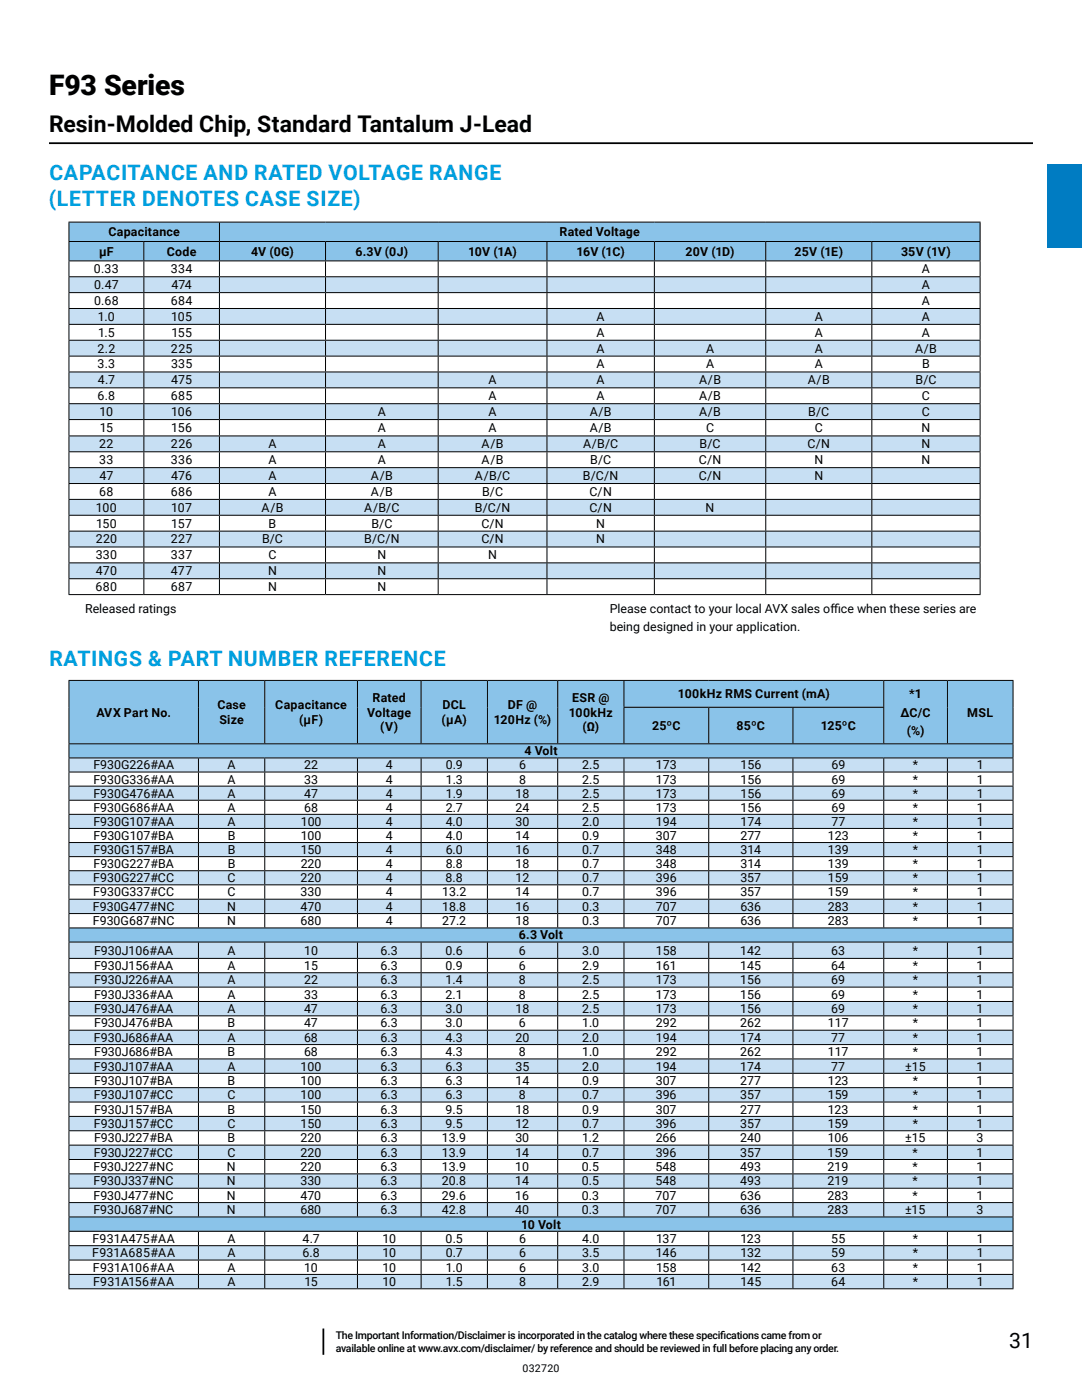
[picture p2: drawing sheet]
<svg xmlns="http://www.w3.org/2000/svg" width="216mm" height="279mm" viewBox="0 0 216 279" stroke-linecap="round" stroke-linejoin="round" font-family="sans-serif">
<defs><g id="words">
<text font-size="5.6" x="9.8" y="19">F93 Series</text>
<text font-size="4.6" x="9.8" y="26.4">Resin-Molded Chip, Standard Tantalum J-Lead</text>
<g font-size="4.2" fill="#00a0df">
<text x="9.9" y="35.9">CAPACITANCE AND RATED VOLTAGE RANGE</text>
<text x="9.8" y="41">(LETTER DENOTES CASE SIZE)</text>
<text x="9.9" y="133">RATINGS &amp; PART NUMBER REFERENCE</text>
</g>
<text font-size="4.2" x="201.4" y="269.1">31</text>
<g font-size="2.5">
<text x="21.6" y="47.1">Capacitance</text>
<text x="111.7" y="47.1">Rated Voltage</text>
<text x="19.8" y="51">μF</text>
<text x="33.3" y="51">Code</text>
<text x="50.1" y="51">4V (0G)</text>
<text x="70.9" y="51">6.3V (0J)</text>
<text x="93.4" y="51">10V (1A)</text>
<text x="115.1" y="51">16V (1C)</text>
<text x="136.8" y="51">20V (1D)</text>
<text x="158.5" y="51">25V (1E)</text>
<text x="179.8" y="51">35V (1V)</text>
<text x="18.8" y="54.5">0.33</text>
<text x="18.8" y="57.7">0.47</text>
<text x="34.1" y="54.5">334</text>
<text x="34.2" y="57.7">474</text>
<text x="184" y="54.5">A</text>
<text x="184" y="57.7">A</text>
<text x="18.8" y="60.9">0.68</text>
<text x="19.6" y="64">1.0</text>
<text x="34.1" y="60.9">684</text>
<text x="34.2" y="64">105</text>
<text x="119.1" y="64">A</text>
<text x="162.6" y="64">A</text>
<text x="184" y="60.9">A</text>
<text x="184" y="64">A</text>
<text x="19.5" y="70.4">2.2</text>
<text x="19.6" y="67.2">1.5</text>
<text x="34.1" y="70.4">225</text>
<text x="34.2" y="67.2">155</text>
<text x="119.1" y="67.2">A</text>
<text x="119.1" y="70.4">A</text>
<text x="140.9" y="70.4">A</text>
<text x="162.6" y="67.2">A</text>
<text x="162.6" y="70.4">A</text>
<text x="182.6" y="70.4">A/B</text>
<text x="184" y="67.2">A</text>
<text x="19.5" y="73.5">3.3</text>
<text x="19.5" y="76.7">4.7</text>
<text x="34.1" y="73.5">335</text>
<text x="34.2" y="76.7">475</text>
<text x="97.5" y="76.7">A</text>
<text x="119.1" y="73.5">A</text>
<text x="119.1" y="76.7">A</text>
<text x="139.5" y="76.7">A/B</text>
<text x="140.9" y="73.5">A</text>
<text x="161.2" y="76.7">A/B</text>
<text x="162.6" y="73.5">A</text>
<text x="182.7" y="76.7">B/C</text>
<text x="184" y="73.5">B</text>
<text x="19.5" y="79.9">6.8</text>
<text x="19.9" y="83">10</text>
<text x="34.1" y="79.9">685</text>
<text x="34.2" y="83">106</text>
<text x="75.4" y="83">A</text>
<text x="97.5" y="83">A</text>
<text x="97.5" y="79.9">A</text>
<text x="117.7" y="83">A/B</text>
<text x="119.1" y="79.9">A</text>
<text x="139.5" y="83">A/B</text>
<text x="139.5" y="79.9">A/B</text>
<text x="161.3" y="83">B/C</text>
<text x="184" y="83">C</text>
<text x="184" y="79.9">C</text>
<text x="19.8" y="89.5">22</text>
<text x="19.9" y="86.2">15</text>
<text x="34.1" y="89.5">226</text>
<text x="34.2" y="86.2">156</text>
<text x="53.6" y="89.5">A</text>
<text x="75.4" y="89.5">A</text>
<text x="75.4" y="86.2">A</text>
<text x="96.1" y="89.5">A/B</text>
<text x="97.5" y="86.2">A</text>
<text x="116.3" y="89.5">A/B/C</text>
<text x="117.7" y="86.2">A/B</text>
<text x="139.6" y="89.5">B/C</text>
<text x="140.9" y="86.2">C</text>
<text x="161.1" y="89.5">C/N</text>
<text x="162.6" y="86.2">C</text>
<text x="183.9" y="86.2">N</text>
<text x="183.9" y="89.5">N</text>
<text x="19.8" y="92.6">33</text>
<text x="19.8" y="95.8">47</text>
<text x="34.1" y="92.6">336</text>
<text x="34.2" y="95.8">476</text>
<text x="53.6" y="92.6">A</text>
<text x="53.6" y="95.8">A</text>
<text x="74" y="95.8">A/B</text>
<text x="75.4" y="92.6">A</text>
<text x="94.8" y="95.8">A/B/C</text>
<text x="96.1" y="92.6">A/B</text>
<text x="116.3" y="95.8">B/C/N</text>
<text x="117.8" y="92.6">B/C</text>
<text x="139.4" y="92.6">C/N</text>
<text x="139.4" y="95.8">C/N</text>
<text x="162.5" y="92.6">N</text>
<text x="162.5" y="95.8">N</text>
<text x="183.9" y="92.6">N</text>
<text x="19.8" y="98.9">68</text>
<text x="34.1" y="98.9">686</text>
<text x="53.6" y="98.9">A</text>
<text x="74" y="98.9">A/B</text>
<text x="96.2" y="98.9">B/C</text>
<text x="117.6" y="98.9">C/N</text>
<text x="19.1" y="102.1">100</text>
<text x="19.2" y="105.3">150</text>
<text x="34.2" y="102.1">107</text>
<text x="34.2" y="105.3">157</text>
<text x="52.2" y="102.1">A/B</text>
<text x="53.6" y="105.3">B</text>
<text x="72.7" y="102.1">A/B/C</text>
<text x="74.1" y="105.3">B/C</text>
<text x="94.8" y="102.1">B/C/N</text>
<text x="96.1" y="105.3">C/N</text>
<text x="117.6" y="102.1">C/N</text>
<text x="119" y="105.3">N</text>
<text x="140.8" y="102.1">N</text>
<text x="19.1" y="111.6">330</text>
<text x="19.1" y="108.4">220</text>
<text x="34.1" y="108.4">227</text>
<text x="34.1" y="111.6">337</text>
<text x="52.3" y="108.4">B/C</text>
<text x="53.6" y="111.6">C</text>
<text x="72.7" y="108.4">B/C/N</text>
<text x="75.3" y="111.6">N</text>
<text x="96.1" y="108.4">C/N</text>
<text x="97.4" y="111.6">N</text>
<text x="119" y="108.4">N</text>
<text x="19.1" y="117.9">680</text>
<text x="19.1" y="114.8">470</text>
<text x="34.1" y="117.9">687</text>
<text x="34.1" y="114.8">477</text>
<text x="53.5" y="114.8">N</text>
<text x="53.5" y="117.9">N</text>
<text x="75.3" y="114.8">N</text>
<text x="75.3" y="117.9">N</text>
<text x="17" y="122.3">Released ratings</text>
<text x="121.7" y="122.3">Please contact to your local AVX sales of</text>
<text x="121.7" y="125.9">being designed in your application.</text>
<text x="165.7" y="122.3">f</text>
<text x="165.7" y="122.3">ice when these series are</text>
<text x="19.2" y="143">AVX Part No.</text>
<text x="43.4" y="141.6">Case</text>
<text x="54.9" y="141.6">Capacitance</text>
<text x="73.3" y="143">Voltage</text>
<text x="74.4" y="140.2">Rated</text>
<text x="88.3" y="141.6">DCL</text>
<text x="101.4" y="141.6">DF @</text>
<text x="113.5" y="143">100kHz</text>
<text x="114.2" y="140.2">ESR @</text>
<text x="135.3" y="139.4">100kHz RMS Current (mA)</text>
<text x="179.7" y="143">ΔC/C</text>
<text x="181.4" y="139.4">*1</text>
<text x="193" y="143">MSL</text>
<text x="43.8" y="144.4">Size</text>
<text x="59.7" y="144.4">(μF)</text>
<text x="75.9" y="145.8">(V)</text>
<text x="88.1" y="144.4">(μA)</text>
<text x="98.5" y="144.4">120Hz (%)</text>
<text x="116.2" y="145.8">(Ω)</text>
<text x="130.1" y="145.7">25ºC</text>
<text x="147" y="145.7">85ºC</text>
<text x="163.8" y="145.7">125ºC</text>
<text x="180.9" y="146.6">(%)</text>
<text x="18.6" y="153.6">F930G226#AA</text>
<text x="45.4" y="153.6">A</text>
<text x="60.7" y="153.6">22</text>
<text x="77" y="153.6">4</text>
<text x="88.9" y="153.6">0.9</text>
<text x="103.6" y="153.6">6</text>
<text x="104.7" y="150.7">4 Volt</text>
<text x="116.2" y="153.6">2.5</text>
<text x="130.9" y="153.6">173</text>
<text x="147.7" y="153.6">156</text>
<text x="165.9" y="153.6">69</text>
<text x="182.2" y="153.6">*</text>
<text x="194.9" y="153.6">1</text>
<text x="18.6" y="162">F930G686#AA</text>
<text x="18.6" y="159.2">F930G476#AA</text>
<text x="18.6" y="156.4">F930G336#AA</text>
<text x="45.4" y="162">A</text>
<text x="45.4" y="159.2">A</text>
<text x="45.4" y="156.4">A</text>
<text x="60.7" y="162">68</text>
<text x="60.7" y="159.2">47</text>
<text x="60.7" y="156.4">33</text>
<text x="77" y="162">4</text>
<text x="77" y="159.2">4</text>
<text x="77" y="156.4">4</text>
<text x="88.9" y="162">2.7</text>
<text x="88.9" y="159.2">1.9</text>
<text x="88.9" y="156.4">1.3</text>
<text x="102.9" y="162">24</text>
<text x="102.9" y="159.2">18</text>
<text x="103.6" y="156.4">8</text>
<text x="116.2" y="162">2.5</text>
<text x="116.2" y="156.4">2.5</text>
<text x="116.2" y="159.2">2.5</text>
<text x="130.9" y="162">173</text>
<text x="130.9" y="159.2">173</text>
<text x="130.9" y="156.4">173</text>
<text x="147.7" y="162">156</text>
<text x="147.7" y="159.2">156</text>
<text x="147.7" y="156.4">156</text>
<text x="165.9" y="162">69</text>
<text x="165.9" y="159.2">69</text>
<text x="165.9" y="156.4">69</text>
<text x="182.2" y="159.2">*</text>
<text x="182.2" y="162">*</text>
<text x="182.2" y="156.4">*</text>
<text x="194.9" y="162">1</text>
<text x="194.9" y="159.2">1</text>
<text x="194.9" y="156.4">1</text>
<text x="18.6" y="164.8">F930G107#AA</text>
<text x="18.7" y="167.6">F930G107#BA</text>
<text x="45.4" y="164.8">A</text>
<text x="45.4" y="167.6">B</text>
<text x="60" y="167.6">100</text>
<text x="60" y="164.8">100</text>
<text x="77" y="167.6">4</text>
<text x="77" y="164.8">4</text>
<text x="88.9" y="167.6">4.0</text>
<text x="88.9" y="164.8">4.0</text>
<text x="102.9" y="167.6">14</text>
<text x="102.9" y="164.8">30</text>
<text x="116.2" y="167.6">0.9</text>
<text x="116.2" y="164.8">2.0</text>
<text x="130.9" y="167.6">307</text>
<text x="130.9" y="164.8">194</text>
<text x="147.7" y="167.6">277</text>
<text x="147.7" y="164.8">174</text>
<text x="165.2" y="167.6">123</text>
<text x="165.9" y="164.8">77</text>
<text x="182.2" y="167.6">*</text>
<text x="182.2" y="164.8">*</text>
<text x="194.9" y="167.6">1</text>
<text x="194.9" y="164.8">1</text>
<text x="18.7" y="173.3">F930G227#BA</text>
<text x="18.7" y="170.4">F930G157#BA</text>
<text x="45.4" y="173.3">B</text>
<text x="45.4" y="170.4">B</text>
<text x="60" y="173.3">220</text>
<text x="60" y="170.4">150</text>
<text x="77" y="173.3">4</text>
<text x="77" y="170.4">4</text>
<text x="88.9" y="173.3">8.8</text>
<text x="88.9" y="170.4">6.0</text>
<text x="102.9" y="173.3">18</text>
<text x="102.9" y="170.4">16</text>
<text x="116.2" y="173.3">0.7</text>
<text x="116.2" y="170.4">0.7</text>
<text x="130.9" y="173.3">348</text>
<text x="130.9" y="170.4">348</text>
<text x="147.7" y="173.3">314</text>
<text x="147.7" y="170.4">314</text>
<text x="165.2" y="173.3">139</text>
<text x="165.2" y="170.4">139</text>
<text x="182.2" y="173.3">*</text>
<text x="182.2" y="170.4">*</text>
<text x="194.9" y="173.3">1</text>
<text x="194.9" y="170.4">1</text>
<text x="18.6" y="178.9">F930G337#CC</text>
<text x="18.6" y="176.1">F930G227#CC</text>
<text x="45.4" y="178.9">C</text>
<text x="45.4" y="176.1">C</text>
<text x="60" y="178.9">330</text>
<text x="60" y="176.1">220</text>
<text x="77" y="178.9">4</text>
<text x="77" y="176.1">4</text>
<text x="88.2" y="178.9">13.2</text>
<text x="88.9" y="176.1">8.8</text>
<text x="102.9" y="178.9">14</text>
<text x="102.9" y="176.1">12</text>
<text x="116.2" y="178.9">0.7</text>
<text x="116.2" y="176.1">0.7</text>
<text x="130.9" y="178.9">396</text>
<text x="130.9" y="176.1">396</text>
<text x="147.7" y="178.9">357</text>
<text x="147.7" y="176.1">357</text>
<text x="165.2" y="178.9">159</text>
<text x="165.2" y="176.1">159</text>
<text x="182.2" y="178.9">*</text>
<text x="182.2" y="176.1">*</text>
<text x="194.9" y="178.9">1</text>
<text x="194.9" y="176.1">1</text>
<text x="18.5" y="184.6">F930G687#NC</text>
<text x="18.5" y="181.8">F930G477#NC</text>
<text x="45.3" y="184.6">N</text>
<text x="45.3" y="181.8">N</text>
<text x="60" y="184.6">680</text>
<text x="60" y="181.8">470</text>
<text x="77" y="184.6">4</text>
<text x="77" y="181.8">4</text>
<text x="88.2" y="184.6">27.2</text>
<text x="88.2" y="181.8">18.8</text>
<text x="102.9" y="184.6">18</text>
<text x="102.9" y="181.8">16</text>
<text x="116.2" y="184.6">0.3</text>
<text x="116.2" y="181.8">0.3</text>
<text x="130.9" y="184.6">707</text>
<text x="130.9" y="181.8">707</text>
<text x="147.7" y="184.6">636</text>
<text x="147.7" y="181.8">636</text>
<text x="165.2" y="184.6">283</text>
<text x="165.2" y="181.8">283</text>
<text x="182.1" y="184.6">*</text>
<text x="182.1" y="181.8">*</text>
<text x="194.9" y="184.6">1</text>
<text x="194.9" y="181.8">1</text>
<text x="18.8" y="190.5">F930J106#AA</text>
<text x="45.4" y="190.5">A</text>
<text x="60.7" y="190.5">10</text>
<text x="76" y="190.5">6.3</text>
<text x="88.9" y="190.5">0.6</text>
<text x="103.5" y="187.5">6.3 Volt</text>
<text x="103.6" y="190.5">6</text>
<text x="116.2" y="190.5">3.0</text>
<text x="130.9" y="190.5">158</text>
<text x="147.7" y="190.5">142</text>
<text x="165.9" y="190.5">63</text>
<text x="182.1" y="190.5">*</text>
<text x="194.9" y="190.5">1</text>
<text x="18.8" y="196.5">F930J226#AA</text>
<text x="18.8" y="193.6">F930J156#AA</text>
<text x="45.4" y="196.5">A</text>
<text x="45.4" y="193.6">A</text>
<text x="60.7" y="196.5">22</text>
<text x="60.7" y="193.6">15</text>
<text x="75.9" y="196.5">6.3</text>
<text x="75.9" y="193.6">6.3</text>
<text x="88.9" y="196.5">1.4</text>
<text x="88.9" y="193.6">0.9</text>
<text x="103.6" y="196.5">8</text>
<text x="103.6" y="193.6">6</text>
<text x="116.2" y="196.5">2.5</text>
<text x="116.2" y="193.6">2.9</text>
<text x="130.9" y="196.5">173</text>
<text x="130.9" y="193.6">161</text>
<text x="147.7" y="196.5">156</text>
<text x="147.7" y="193.6">145</text>
<text x="165.9" y="196.5">69</text>
<text x="165.9" y="193.6">64</text>
<text x="182.1" y="196.5">*</text>
<text x="182.1" y="193.6">*</text>
<text x="194.9" y="196.5">1</text>
<text x="194.9" y="193.6">1</text>
<text x="18.8" y="202.2">F930J476#AA</text>
<text x="18.8" y="199.3">F930J336#AA</text>
<text x="45.4" y="202.2">A</text>
<text x="45.4" y="199.3">A</text>
<text x="60.7" y="202.2">47</text>
<text x="60.7" y="199.3">33</text>
<text x="75.9" y="202.2">6.3</text>
<text x="75.9" y="199.3">6.3</text>
<text x="88.9" y="202.2">3.0</text>
<text x="88.9" y="199.3">2.1</text>
<text x="102.9" y="202.2">18</text>
<text x="103.6" y="199.3">8</text>
<text x="116.2" y="202.2">2.5</text>
<text x="116.2" y="199.3">2.5</text>
<text x="130.9" y="202.2">173</text>
<text x="130.9" y="199.3">173</text>
<text x="147.7" y="202.2">156</text>
<text x="147.7" y="199.3">156</text>
<text x="165.9" y="202.2">69</text>
<text x="165.9" y="199.3">69</text>
<text x="182.1" y="202.2">*</text>
<text x="182.1" y="199.3">*</text>
<text x="194.9" y="202.2">1</text>
<text x="194.9" y="199.3">1</text>
<text x="18.8" y="207.9">F930J686#AA</text>
<text x="18.8" y="205.1">F930J476#BA</text>
<text x="45.4" y="207.9">A</text>
<text x="45.4" y="205.1">B</text>
<text x="60.7" y="207.9">68</text>
<text x="60.7" y="205.1">47</text>
<text x="75.9" y="207.9">6.3</text>
<text x="75.9" y="205.1">6.3</text>
<text x="88.9" y="207.9">4.3</text>
<text x="88.9" y="205.1">3.0</text>
<text x="102.9" y="207.9">20</text>
<text x="103.5" y="205.1">6</text>
<text x="116.2" y="207.9">2.0</text>
<text x="116.2" y="205.1">1.0</text>
<text x="130.9" y="207.9">194</text>
<text x="130.9" y="205.1">292</text>
<text x="147.7" y="207.9">174</text>
<text x="147.7" y="205.1">262</text>
<text x="165.2" y="205.1">117</text>
<text x="165.9" y="207.9">77</text>
<text x="182.1" y="207.9">*</text>
<text x="182.1" y="205.1">*</text>
<text x="194.9" y="207.9">1</text>
<text x="194.9" y="205.1">1</text>
<text x="18.7" y="213.7">F930J107#AA</text>
<text x="18.8" y="210.8">F930J686#BA</text>
<text x="45.4" y="213.7">A</text>
<text x="45.4" y="210.8">B</text>
<text x="60" y="213.7">100</text>
<text x="60.7" y="210.8">68</text>
<text x="75.9" y="213.7">6.3</text>
<text x="75.9" y="210.8">6.3</text>
<text x="88.9" y="213.7">6.3</text>
<text x="88.9" y="210.8">4.3</text>
<text x="102.8" y="213.7">35</text>
<text x="103.5" y="210.8">8</text>
<text x="116.1" y="213.7">2.0</text>
<text x="116.1" y="210.8">1.0</text>
<text x="130.8" y="213.7">194</text>
<text x="130.8" y="210.8">292</text>
<text x="147.7" y="213.7">174</text>
<text x="147.7" y="210.8">262</text>
<text x="165.2" y="210.8">117</text>
<text x="165.9" y="213.7">77</text>
<text x="180.6" y="213.7">±15</text>
<text x="182.1" y="210.8">*</text>
<text x="194.9" y="213.7">1</text>
<text x="194.9" y="210.8">1</text>
<text x="18.7" y="219.4">F930J107#CC</text>
<text x="18.8" y="216.5">F930J107#BA</text>
<text x="45.4" y="219.4">C</text>
<text x="45.4" y="216.5">B</text>
<text x="60" y="219.4">100</text>
<text x="60" y="216.5">100</text>
<text x="75.9" y="219.4">6.3</text>
<text x="75.9" y="216.5">6.3</text>
<text x="88.9" y="219.4">6.3</text>
<text x="88.9" y="216.5">6.3</text>
<text x="102.8" y="216.5">14</text>
<text x="103.5" y="219.4">8</text>
<text x="116.1" y="219.4">0.7</text>
<text x="116.1" y="216.5">0.9</text>
<text x="130.8" y="219.4">396</text>
<text x="130.8" y="216.5">307</text>
<text x="147.7" y="219.4">357</text>
<text x="147.7" y="216.5">277</text>
<text x="165.2" y="219.4">159</text>
<text x="165.2" y="216.5">123</text>
<text x="182.1" y="219.4">*</text>
<text x="182.1" y="216.5">*</text>
<text x="194.9" y="219.4">1</text>
<text x="194.9" y="216.5">1</text>
<text x="18.7" y="225.1">F930J157#CC</text>
<text x="18.8" y="228">F930J227#BA</text>
<text x="18.8" y="222.3">F930J157#BA</text>
<text x="45.4" y="225.1">C</text>
<text x="45.4" y="228">B</text>
<text x="45.4" y="222.3">B</text>
<text x="60" y="228">220</text>
<text x="60" y="225.1">150</text>
<text x="60" y="222.3">150</text>
<text x="75.9" y="228">6.3</text>
<text x="75.9" y="225.1">6.3</text>
<text x="75.9" y="222.3">6.3</text>
<text x="88.2" y="228">13.9</text>
<text x="88.9" y="225.1">9.5</text>
<text x="88.9" y="222.3">9.5</text>
<text x="102.8" y="228">30</text>
<text x="102.8" y="225.1">12</text>
<text x="102.8" y="222.3">18</text>
<text x="116.1" y="228">1.2</text>
<text x="116.1" y="225.1">0.7</text>
<text x="116.1" y="222.3">0.9</text>
<text x="130.8" y="228">266</text>
<text x="130.8" y="225.1">396</text>
<text x="130.8" y="222.3">307</text>
<text x="147.7" y="228">240</text>
<text x="147.7" y="225.1">357</text>
<text x="147.7" y="222.3">277</text>
<text x="165.2" y="228">106</text>
<text x="165.2" y="225.1">159</text>
<text x="165.2" y="222.3">123</text>
<text x="180.6" y="228">±15</text>
<text x="182.1" y="225.1">*</text>
<text x="182.1" y="222.3">*</text>
<text x="194.8" y="228">3</text>
<text x="194.9" y="225.1">1</text>
<text x="194.9" y="222.3">1</text>
<text x="18.7" y="233.7">F930J227#NC</text>
<text x="18.7" y="230.9">F930J227#CC</text>
<text x="45.3" y="233.7">N</text>
<text x="45.4" y="230.9">C</text>
<text x="59.9" y="233.7">220</text>
<text x="59.9" y="230.9">220</text>
<text x="75.9" y="233.7">6.3</text>
<text x="75.9" y="230.9">6.3</text>
<text x="88.2" y="233.7">13.9</text>
<text x="88.2" y="230.9">13.9</text>
<text x="102.8" y="233.7">10</text>
<text x="102.8" y="230.9">14</text>
<text x="116.1" y="233.7">0.5</text>
<text x="116.1" y="230.9">0.7</text>
<text x="130.8" y="233.7">548</text>
<text x="130.8" y="230.9">396</text>
<text x="147.7" y="233.7">493</text>
<text x="147.7" y="230.9">357</text>
<text x="165.1" y="233.7">219</text>
<text x="165.1" y="230.9">159</text>
<text x="182.1" y="233.7">*</text>
<text x="182.1" y="230.9">*</text>
<text x="194.8" y="233.7">1</text>
<text x="194.8" y="230.9">1</text>
<text x="18.7" y="239.5">F930J477#NC</text>
<text x="18.7" y="236.6">F930J337#NC</text>
<text x="45.3" y="239.5">N</text>
<text x="45.3" y="236.6">N</text>
<text x="59.9" y="239.5">470</text>
<text x="59.9" y="236.6">330</text>
<text x="75.9" y="239.5">6.3</text>
<text x="75.9" y="236.6">6.3</text>
<text x="88.2" y="239.5">29.6</text>
<text x="88.2" y="236.6">20.8</text>
<text x="102.8" y="239.5">16</text>
<text x="102.8" y="236.6">14</text>
<text x="116.1" y="239.5">0.3</text>
<text x="116.1" y="236.6">0.5</text>
<text x="130.8" y="239.5">707</text>
<text x="130.8" y="236.6">548</text>
<text x="147.7" y="239.5">636</text>
<text x="147.7" y="236.6">493</text>
<text x="165.1" y="239.5">283</text>
<text x="165.1" y="236.6">219</text>
<text x="182.1" y="239.5">*</text>
<text x="182.1" y="236.6">*</text>
<text x="194.8" y="239.5">1</text>
<text x="194.8" y="236.6">1</text>
<text x="18.7" y="242.3">F930J687#NC</text>
<text x="45.3" y="242.3">N</text>
<text x="59.9" y="242.3">680</text>
<text x="75.9" y="242.3">6.3</text>
<text x="88.2" y="242.3">42.8</text>
<text x="102.8" y="242.3">40</text>
<text x="104" y="245.2">10 Volt</text>
<text x="116.1" y="242.3">0.3</text>
<text x="130.8" y="242.3">707</text>
<text x="147.7" y="242.3">636</text>
<text x="165.1" y="242.3">283</text>
<text x="180.6" y="242.3">±15</text>
<text x="194.8" y="242.3">3</text>
<text x="18.4" y="250.9">F931A685#AA</text>
<text x="18.4" y="248">F931A475#AA</text>
<text x="45.4" y="248">A</text>
<text x="45.4" y="250.9">A</text>
<text x="60.3" y="250.9">6.8</text>
<text x="60.4" y="248">4.7</text>
<text x="76.3" y="248">10</text>
<text x="76.3" y="250.9">10</text>
<text x="88.9" y="248">0.5</text>
<text x="88.9" y="250.9">0.7</text>
<text x="103.6" y="248">6</text>
<text x="103.6" y="250.9">6</text>
<text x="116.1" y="248">4.0</text>
<text x="116.2" y="250.9">3.5</text>
<text x="130.9" y="250.9">146</text>
<text x="130.9" y="248">137</text>
<text x="147.8" y="248">123</text>
<text x="147.8" y="250.9">132</text>
<text x="165.9" y="248">55</text>
<text x="165.9" y="250.9">59</text>
<text x="182.2" y="250.9">*</text>
<text x="182.2" y="248">*</text>
<text x="194.9" y="250.9">1</text>
<text x="194.9" y="248">1</text>
<text x="18.5" y="253.8">F931A106#AA</text>
<text x="18.6" y="256.6">F931A156#AA</text>
<text x="45.4" y="253.8">A</text>
<text x="45.4" y="256.6">A</text>
<text x="60.7" y="253.8">10</text>
<text x="60.7" y="256.6">15</text>
<text x="76.3" y="253.8">10</text>
<text x="76.3" y="256.6">10</text>
<text x="89" y="253.8">1.0</text>
<text x="89" y="256.6">1.5</text>
<text x="103.6" y="253.8">6</text>
<text x="103.6" y="256.6">8</text>
<text x="116.2" y="253.8">3.0</text>
<text x="116.2" y="256.6">2.9</text>
<text x="130.9" y="253.8">158</text>
<text x="131" y="256.6">161</text>
<text x="147.7" y="256.6">145</text>
<text x="147.8" y="253.8">142</text>
<text x="165.8" y="256.6">64</text>
<text x="165.9" y="253.8">63</text>
<text x="182.2" y="253.8">*</text>
<text x="182.2" y="256.6">*</text>
<text x="194.9" y="253.8">1</text>
<text x="194.9" y="256.6">1</text>
</g>
<g font-size="2.1">
<text x="67" y="267.2">The Important Information/Disclaimer is incorporated in the catalog where these specif</text>
<text x="67" y="269.8">available online at www.avx.com/disclaimer/ by reference and should be reviewed in full before placing any order.</text>
<text x="143.7" y="267.2">ications came from or</text>
<text x="104.2" y="273.8">032720</text>
</g>
</g></defs>
<path d="M9.8 28.6h196.3M64.5 265.1v5.3" fill="none" stroke="#000" stroke-width=".35"/>
<path d="M209 32.8h6.9v16.6h-6.9z" fill="#007cc2"/>
<path d="M13.8 44.3h30v3.9h-30zM43.8 44.3h151.8v3.9h-151.8zM13.8 48.2h14.9v3.9h-14.9zM28.7 48.2h15.1v3.9h-15.1zM43.8 48.2h21.2v3.9h-21.2zM65 48.2h22.4v3.9h-22.4zM87.4 48.2h21.7v3.9h-21.7zM109.1 48.2h21.5v3.9h-21.5zM130.6 48.2h22.2v3.9h-22.2zM152.8 48.2h21.2v3.9h-21.2zM174 48.2h21.6v3.9h-21.6z" fill="#8ac3e9"/>
<path d="M13.8 55.2h14.9v3.2h-14.9zM28.7 55.2h15.1v3.2h-15.1zM43.8 55.2h21.2v3.2h-21.2zM65 55.2h22.4v3.2h-22.4zM87.4 55.2h21.7v3.2h-21.7zM109.1 55.2h21.5v3.2h-21.5zM130.6 55.2h22.2v3.2h-22.2zM152.8 55.2h21.2v3.2h-21.2zM174 55.2h21.6v3.2h-21.6zM13.8 61.6h14.9v3.1h-14.9zM28.7 61.6h15.1v3.1h-15.1zM43.8 61.6h21.2v3.1h-21.2zM65 61.6h22.4v3.1h-22.4zM87.4 61.6h21.7v3.1h-21.7zM109.1 61.6h21.5v3.1h-21.5zM130.6 61.6h22.2v3.1h-22.2zM152.8 61.6h21.2v3.1h-21.2zM174 61.6h21.6v3.1h-21.6zM13.8 67.9h14.9v3.2h-14.9zM28.7 67.9h15.1v3.2h-15.1zM43.8 67.9h21.2v3.2h-21.2zM65 67.9h22.4v3.2h-22.4zM87.4 67.9h21.7v3.2h-21.7zM109.1 67.9h21.5v3.2h-21.5zM130.6 67.9h22.2v3.2h-22.2zM152.8 67.9h21.2v3.2h-21.2zM174 67.9h21.6v3.2h-21.6zM13.8 74.2h14.9v3.2h-14.9zM28.7 74.2h15.1v3.2h-15.1zM43.8 74.2h21.2v3.2h-21.2zM65 74.2h22.4v3.2h-22.4zM87.4 74.2h21.7v3.2h-21.7zM109.1 74.2h21.5v3.2h-21.5zM130.6 74.2h22.2v3.2h-22.2zM152.8 74.2h21.2v3.2h-21.2zM174 74.2h21.6v3.2h-21.6zM13.8 80.6h14.9v3.1h-14.9zM28.7 80.6h15.1v3.1h-15.1zM43.8 80.6h21.2v3.1h-21.2zM65 80.6h22.4v3.1h-22.4zM87.4 80.6h21.7v3.1h-21.7zM109.1 80.6h21.5v3.1h-21.5zM130.6 80.6h22.2v3.1h-22.2zM152.8 80.6h21.2v3.1h-21.2zM174 80.6h21.6v3.1h-21.6zM13.8 87h14.9v3.2h-14.9zM28.7 87h15.1v3.2h-15.1zM43.8 87h21.2v3.2h-21.2zM65 87h22.4v3.2h-22.4zM87.4 87h21.7v3.2h-21.7zM109.1 87h21.5v3.2h-21.5zM130.6 87h22.2v3.2h-22.2zM152.8 87h21.2v3.2h-21.2zM174 87h21.6v3.2h-21.6zM13.8 93.3h14.9v3.2h-14.9zM28.7 93.3h15.1v3.2h-15.1zM43.8 93.3h21.2v3.2h-21.2zM65 93.3h22.4v3.2h-22.4zM87.4 93.3h21.7v3.2h-21.7zM109.1 93.3h21.5v3.2h-21.5zM130.6 93.3h22.2v3.2h-22.2zM152.8 93.3h21.2v3.2h-21.2zM174 93.3h21.6v3.2h-21.6zM13.8 99.7h14.9v3.1h-14.9zM28.7 99.7h15.1v3.1h-15.1zM43.8 99.7h21.2v3.1h-21.2zM65 99.7h22.4v3.1h-22.4zM87.4 99.7h21.7v3.1h-21.7zM109.1 99.7h21.5v3.1h-21.5zM130.6 99.7h22.2v3.1h-22.2zM152.8 99.7h21.2v3.1h-21.2zM174 99.7h21.6v3.1h-21.6zM13.8 106h14.9v3.2h-14.9zM28.7 106h15.1v3.2h-15.1zM43.8 106h21.2v3.2h-21.2zM65 106h22.4v3.2h-22.4zM87.4 106h21.7v3.2h-21.7zM109.1 106h21.5v3.2h-21.5zM130.6 106h22.2v3.2h-22.2zM152.8 106h21.2v3.2h-21.2zM174 106h21.6v3.2h-21.6zM13.8 112.3h14.9v3.2h-14.9zM28.7 112.3h15.1v3.2h-15.1zM43.8 112.3h21.2v3.2h-21.2zM65 112.3h22.4v3.2h-22.4zM87.4 112.3h21.7v3.2h-21.7zM109.1 112.3h21.5v3.2h-21.5zM130.6 112.3h22.2v3.2h-22.2zM152.8 112.3h21.2v3.2h-21.2zM174 112.3h21.6v3.2h-21.6z" fill="#c7dff3"/>
<g fill="none" stroke="#000" stroke-width=".2">
<path d="M13.7 44.3h182M13.7 48.2h182M13.7 52.1h182M13.7 55.2h182M13.7 58.4h182M13.8 44.4v3.7M13.8 48.3v3.7M13.8 52.2v2.9M13.8 55.3v3M13.8 58.5v3M28.7 48.3v3.7M28.7 52.2v2.9"/>
<path d="M28.7 55.3v3M28.7 58.5v3M43.8 44.4v3.7M43.8 48.3v3.7M43.8 52.2v2.9M43.8 55.3v3M43.8 58.5v3M65 48.3v3.7M65 52.2v2.9M65 55.3v3M65 58.5v3M87.4 48.3v3.7"/>
<path d="M87.4 52.2v2.9M87.4 55.3v3M87.4 58.5v3M109.1 48.3v3.7M109.1 52.2v2.9M109.1 55.3v3M109.1 58.5v3M130.6 48.3v3.7M130.6 52.2v2.9M130.6 55.3v3M130.6 58.5v3M152.8 48.3v3.7"/>
<path d="M152.8 52.2v2.9M152.8 55.3v3M152.8 58.5v3M174 48.3v3.7M174 52.2v2.9M174 55.3v3M174 58.5v3M195.6 44.4v3.7M195.6 48.3v3.7M195.6 52.2v2.9M195.6 55.3v3M195.6 58.5v3"/>
<path d="M13.7 61.6h182M13.7 64.7h182M13.7 67.9h182M13.7 71.1h182M13.7 74.2h182M13.7 77.4h182M13.8 61.7v2.9M13.8 64.8v3M13.8 68v3M13.8 71.2v2.9M13.8 74.3v3M13.8 77.5v3"/>
<path d="M28.7 61.7v2.9M28.7 64.8v3M28.7 68v3M28.7 71.2v2.9M28.7 74.3v3M28.7 77.5v3M43.8 61.7v2.9M43.8 64.8v3M43.8 68v3M43.8 71.2v2.9M43.8 74.3v3M43.8 77.5v3"/>
<path d="M65 61.7v2.9M65 64.8v3M65 68v3M65 71.2v2.9M65 74.3v3M65 77.5v3M87.4 61.7v2.9M87.4 64.8v3M87.4 68v3M87.4 71.2v2.9M87.4 74.3v3M87.4 77.5v3"/>
<path d="M109.1 61.7v2.9M109.1 64.8v3M109.1 68v3M109.1 71.2v2.9M109.1 74.3v3M109.1 77.5v3M130.6 61.7v2.9M130.6 64.8v3M130.6 68v3M130.6 71.2v2.9M130.6 74.3v3M130.6 77.5v3"/>
<path d="M152.8 61.7v2.9M152.8 64.8v3M152.8 68v3M152.8 71.2v2.9M152.8 74.3v3M152.8 77.5v3M174 61.7v2.9M174 64.8v3M174 68v3M174 71.2v2.9M174 74.3v3M174 77.5v3"/>
<path d="M195.6 61.7v2.9M195.6 64.8v3M195.6 68v3M195.6 71.2v2.9M195.6 74.3v3M195.6 77.5v3M13.7 80.6h182M13.7 83.7h182M13.7 87h182M13.7 90.2h182M13.7 93.3h182M13.7 96.5h182"/>
<path d="M13.7 99.7h182M13.8 80.7v2.9M13.8 83.8v3.1M13.8 87.1v3M13.8 90.3v2.9M13.8 93.4v3M13.8 96.6v3M13.8 99.8v2.9M28.7 80.7v2.9M28.7 83.8v3.1M28.7 87.1v3M28.7 90.3v2.9"/>
<path d="M28.7 93.4v3M28.7 96.6v3M28.7 99.8v2.9M43.8 80.7v2.9M43.8 83.8v3.1M43.8 87.1v3M43.8 90.3v2.9M43.8 93.4v3M43.8 96.6v3M43.8 99.8v2.9M65 80.7v2.9M65 83.8v3.1"/>
<path d="M65 87.1v3M65 90.3v2.9M65 93.4v3M65 96.6v3M65 99.8v2.9M87.4 80.7v2.9M87.4 83.8v3.1M87.4 87.1v3M87.4 90.3v2.9M87.4 93.4v3M87.4 96.6v3M87.4 99.8v2.9"/>
<path d="M109.1 80.7v2.9M109.1 83.8v3.1M109.1 87.1v3M109.1 90.3v2.9M109.1 93.4v3M109.1 96.6v3M109.1 99.8v2.9M130.6 80.7v2.9M130.6 83.8v3.1M130.6 87.1v3M130.6 90.3v2.9M130.6 93.4v3"/>
<path d="M130.6 96.6v3M130.6 99.8v2.9M152.8 80.7v2.9M152.8 83.8v3.1M152.8 87.1v3M152.8 90.3v2.9M152.8 93.4v3M152.8 96.6v3M152.8 99.8v2.9M174 80.7v2.9M174 83.8v3.1M174 87.1v3"/>
<path d="M174 90.3v2.9M174 93.4v3M174 96.6v3M174 99.8v2.9M195.6 80.7v2.9M195.6 83.8v3.1M195.6 87.1v3M195.6 90.3v2.9M195.6 93.4v3M195.6 96.6v3M195.6 99.8v2.9M13.7 102.8h182"/>
<path d="M13.7 106h182M13.7 109.2h182M13.7 112.3h182M13.7 115.5h182M13.7 118.7h182M13.8 102.9v3M13.8 106.1v3M13.8 109.3v2.9M13.8 112.4v3M13.8 115.6v3M28.7 102.9v3M28.7 106.1v3"/>
<path d="M28.7 109.3v2.9M28.7 112.4v3M28.7 115.6v3M43.8 102.9v3M43.8 106.1v3M43.8 109.3v2.9M43.8 112.4v3M43.8 115.6v3M65 102.9v3M65 106.1v3M65 109.3v2.9M65 112.4v3"/>
<path d="M65 115.6v3M87.4 102.9v3M87.4 106.1v3M87.4 109.3v2.9M87.4 112.4v3M87.4 115.6v3M109.1 102.9v3M109.1 106.1v3M109.1 109.3v2.9M109.1 112.4v3M109.1 115.6v3M130.6 102.9v3"/>
<path d="M130.6 106.1v3M130.6 109.3v2.9M130.6 112.4v3M130.6 115.6v3M152.8 102.9v3M152.8 106.1v3M152.8 109.3v2.9M152.8 112.4v3M152.8 115.6v3M174 102.9v3M174 106.1v3M174 109.3v2.9"/>
<path d="M174 112.4v3M174 115.6v3M195.6 102.9v3M195.6 106.1v3M195.6 109.3v2.9M195.6 112.4v3M195.6 115.6v3"/>
</g>
<path d="M13.8 135.8h25.8v12.6h-25.8zM39.6 135.8h13.2v12.6h-13.2zM52.8 135.8h18.5v12.6h-18.5zM71.3 135.8h12.7v12.6h-12.7zM84 135.8h13.3v12.6h-13.3zM97.3 135.8h14v12.6h-14zM111.3 135.8h13.2v12.6h-13.2zM124.5 135.8h51.8v5.4h-51.8zM176.3 135.8h12.7v12.6h-12.7zM189 135.8h13.1v12.6h-13.1zM124.5 141.2h16.9v7.2h-16.9zM141.4 141.2h16.8v7.2h-16.8zM158.2 141.2h18.1v7.2h-18.1zM13.8 148.4h188.3v2.9h-188.3zM13.8 185.2h188.3v2.8h-188.3zM13.8 242.9h188.3v2.8h-188.3z" fill="#8ac3e9"/>
<g fill="#c7dff3">
<path d="M13.8 151.3h25.8v2.8h-25.8zM39.6 151.3h13.2v2.8h-13.2zM52.8 151.3h18.5v2.8h-18.5zM71.3 151.3h12.7v2.8h-12.7zM84 151.3h13.3v2.8h-13.3zM97.3 151.3h14v2.8h-14zM111.3 151.3h13.2v2.8h-13.2zM124.5 151.3h16.9v2.8h-16.9zM141.4 151.3h16.8v2.8h-16.8zM158.2 151.3h18.1v2.8h-18.1zM176.3 151.3h12.7v2.8h-12.7zM189 151.3h13.1v2.8h-13.1zM13.8 156.9h25.8v2.8h-25.8zM39.6 156.9h13.2v2.8h-13.2zM52.8 156.9h18.5v2.8h-18.5zM71.3 156.9h12.7v2.8h-12.7zM84 156.9h13.3v2.8h-13.3zM97.3 156.9h14v2.8h-14zM111.3 156.9h13.2v2.8h-13.2zM124.5 156.9h16.9v2.8h-16.9zM141.4 156.9h16.8v2.8h-16.8zM158.2 156.9h18.1v2.8h-18.1zM176.3 156.9h12.7v2.8h-12.7zM189 156.9h13.1v2.8h-13.1zM13.8 162.5h25.8v2.8h-25.8zM39.6 162.5h13.2v2.8h-13.2zM52.8 162.5h18.5v2.8h-18.5zM71.3 162.5h12.7v2.8h-12.7zM84 162.5h13.3v2.8h-13.3zM97.3 162.5h14v2.8h-14zM111.3 162.5h13.2v2.8h-13.2zM124.5 162.5h16.9v2.8h-16.9zM141.4 162.5h16.8v2.8h-16.8zM158.2 162.5h18.1v2.8h-18.1zM176.3 162.5h12.7v2.8h-12.7zM189 162.5h13.1v2.8h-13.1zM13.8 168.1h25.8v2.9h-25.8zM39.6 168.1h13.2v2.9h-13.2zM52.8 168.1h18.5v2.9h-18.5zM71.3 168.1h12.7v2.9h-12.7zM84 168.1h13.3v2.9h-13.3zM97.3 168.1h14v2.9h-14zM111.3 168.1h13.2v2.9h-13.2zM124.5 168.1h16.9v2.9h-16.9zM141.4 168.1h16.8v2.9h-16.8zM158.2 168.1h18.1v2.9h-18.1zM176.3 168.1h12.7v2.9h-12.7zM189 168.1h13.1v2.9h-13.1zM13.8 173.8h25.8v2.8h-25.8zM39.6 173.8h13.2v2.8h-13.2zM52.8 173.8h18.5v2.8h-18.5zM71.3 173.8h12.7v2.8h-12.7zM84 173.8h13.3v2.8h-13.3zM97.3 173.8h14v2.8h-14zM111.3 173.8h13.2v2.8h-13.2zM124.5 173.8h16.9v2.8h-16.9zM141.4 173.8h16.8v2.8h-16.8zM158.2 173.8h18.1v2.8h-18.1zM176.3 173.8h12.7v2.8h-12.7zM189 173.8h13.1v2.8h-13.1zM13.8 179.5h25.8v2.8h-25.8zM39.6 179.5h13.2v2.8h-13.2zM52.8 179.5h18.5v2.8h-18.5zM71.3 179.5h12.7v2.8h-12.7zM84 179.5h13.3v2.8h-13.3zM97.3 179.5h14v2.8h-14zM111.3 179.5h13.2v2.8h-13.2zM124.5 179.5h16.9v2.8h-16.9zM141.4 179.5h16.8v2.8h-16.8zM158.2 179.5h18.1v2.8h-18.1zM176.3 179.5h12.7v2.8h-12.7zM189 179.5h13.1v2.8h-13.1zM13.8 188h25.8v3.3h-25.8zM39.6 188h13.2v3.3h-13.2zM52.8 188h18.5v3.3h-18.5zM71.3 188h12.7v3.3h-12.7zM84 188h13.3v3.3h-13.3zM97.3 188h14v3.3h-14zM111.3 188h13.2v3.3h-13.2zM124.5 188h16.9v3.3h-16.9zM141.4 188h16.8v3.3h-16.8zM158.2 188h18.1v3.3h-18.1zM176.3 188h12.7v3.3h-12.7zM189 188h13.1v3.3h-13.1zM13.8 194.1h25.8v2.9h-25.8zM39.6 194.1h13.2v2.9h-13.2zM52.8 194.1h18.5v2.9h-18.5zM71.3 194.1h12.7v2.9h-12.7zM84 194.1h13.3v2.9h-13.3zM97.3 194.1h14v2.9h-14zM111.3 194.1h13.2v2.9h-13.2zM124.5 194.1h16.9v2.9h-16.9zM141.4 194.1h16.8v2.9h-16.8zM158.2 194.1h18.1v2.9h-18.1zM176.3 194.1h12.7v2.9h-12.7zM189 194.1h13.1v2.9h-13.1zM13.8 199.9h25.8v2.8h-25.8zM39.6 199.9h13.2v2.8h-13.2zM52.8 199.9h18.5v2.8h-18.5zM71.3 199.9h12.7v2.8h-12.7zM84 199.9h13.3v2.8h-13.3zM97.3 199.9h14v2.8h-14zM111.3 199.9h13.2v2.8h-13.2zM124.5 199.9h16.9v2.8h-16.9zM141.4 199.9h16.8v2.8h-16.8zM158.2 199.9h18.1v2.8h-18.1zM176.3 199.9h12.7v2.8h-12.7zM189 199.9h13.1v2.8h-13.1zM13.8 205.6h25.8v2.9h-25.8zM39.6 205.6h13.2v2.9h-13.2zM52.8 205.6h18.5v2.9h-18.5zM71.3 205.6h12.7v2.9h-12.7zM84 205.6h13.3v2.9h-13.3zM97.3 205.6h14v2.9h-14zM111.3 205.6h13.2v2.9h-13.2zM124.5 205.6h16.9v2.9h-16.9zM141.4 205.6h16.8v2.9h-16.8zM158.2 205.6h18.1v2.9h-18.1zM176.3 205.6h12.7v2.9h-12.7zM189 205.6h13.1v2.9h-13.1zM13.8 211.3h25.8v2.9h-25.8zM39.6 211.3h13.2v2.9h-13.2zM52.8 211.3h18.5v2.9h-18.5zM71.3 211.3h12.7v2.9h-12.7zM84 211.3h13.3v2.9h-13.3zM97.3 211.3h14v2.9h-14zM111.3 211.3h13.2v2.9h-13.2zM124.5 211.3h16.9v2.9h-16.9zM141.4 211.3h16.8v2.9h-16.8zM158.2 211.3h18.1v2.9h-18.1zM176.3 211.3h12.7v2.9h-12.7zM189 211.3h13.1v2.9h-13.1zM13.8 217.1h25.8v2.8h-25.8zM39.6 217.1h13.2v2.8h-13.2zM52.8 217.1h18.5v2.8h-18.5zM71.3 217.1h12.7v2.8h-12.7zM84 217.1h13.3v2.8h-13.3zM97.3 217.1h14v2.8h-14zM111.3 217.1h13.2v2.8h-13.2zM124.5 217.1h16.9v2.8h-16.9zM141.4 217.1h16.8v2.8h-16.8zM158.2 217.1h18.1v2.8h-18.1zM176.3 217.1h12.7v2.8h-12.7zM189 217.1h13.1v2.8h-13.1zM13.8 222.8h25.8v2.9h-25.8zM39.6 222.8h13.2v2.9h-13.2zM52.8 222.8h18.5v2.9h-18.5zM71.3 222.8h12.7v2.9h-12.7zM84 222.8h13.3v2.9h-13.3zM97.3 222.8h14v2.9h-14zM111.3 222.8h13.2v2.9h-13.2zM124.5 222.8h16.9v2.9h-16.9zM141.4 222.8h16.8v2.9h-16.8zM158.2 222.8h18.1v2.9h-18.1zM176.3 222.8h12.7v2.9h-12.7zM189 222.8h13.1v2.9h-13.1zM13.8 228.5h25.8v2.9h-25.8zM39.6 228.5h13.2v2.9h-13.2zM52.8 228.5h18.5v2.9h-18.5zM71.3 228.5h12.7v2.9h-12.7zM84 228.5h13.3v2.9h-13.3zM97.3 228.5h14v2.9h-14zM111.3 228.5h13.2v2.9h-13.2zM124.5 228.5h16.9v2.9h-16.9zM141.4 228.5h16.8v2.9h-16.8zM158.2 228.5h18.1v2.9h-18.1zM176.3 228.5h12.7v2.9h-12.7zM189 228.5h13.1v2.9h-13.1zM13.8 234.3h25.8v2.8h-25.8zM39.6 234.3h13.2v2.8h-13.2zM52.8 234.3h18.5v2.8h-18.5zM71.3 234.3h12.7v2.8h-12.7zM84 234.3h13.3v2.8h-13.3zM97.3 234.3h14v2.8h-14zM111.3 234.3h13.2v2.8h-13.2zM124.5 234.3h16.9v2.8h-16.9zM141.4 234.3h16.8v2.8h-16.8zM158.2 234.3h18.1v2.8h-18.1zM176.3 234.3h12.7v2.8h-12.7zM189 234.3h13.1v2.8h-13.1zM13.8 240h25.8v2.9h-25.8zM39.6 240h13.2v2.9h-13.2zM52.8 240h18.5v2.9h-18.5zM71.3 240h12.7v2.9h-12.7zM84 240h13.3v2.9h-13.3zM97.3 240h14v2.9h-14zM111.3 240h13.2v2.9h-13.2zM124.5 240h16.9v2.9h-16.9zM141.4 240h16.8v2.9h-16.8zM158.2 240h18.1v2.9h-18.1zM176.3 240h12.7v2.9h-12.7zM189 240h13.1v2.9h-13.1z"/>
<path d="M13.8 248.6h25.8v2.9h-25.8zM39.6 248.6h13.2v2.9h-13.2zM52.8 248.6h18.5v2.9h-18.5zM71.3 248.6h12.7v2.9h-12.7zM84 248.6h13.3v2.9h-13.3zM97.3 248.6h14v2.9h-14zM111.3 248.6h13.2v2.9h-13.2zM124.5 248.6h16.9v2.9h-16.9zM141.4 248.6h16.8v2.9h-16.8zM158.2 248.6h18.1v2.9h-18.1zM176.3 248.6h12.7v2.9h-12.7zM189 248.6h13.1v2.9h-13.1zM13.8 254.3h25.8v2.9h-25.8zM39.6 254.3h13.2v2.9h-13.2zM52.8 254.3h18.5v2.9h-18.5zM71.3 254.3h12.7v2.9h-12.7zM84 254.3h13.3v2.9h-13.3zM97.3 254.3h14v2.9h-14zM111.3 254.3h13.2v2.9h-13.2zM124.5 254.3h16.9v2.9h-16.9zM141.4 254.3h16.8v2.9h-16.8zM158.2 254.3h18.1v2.9h-18.1zM176.3 254.3h12.7v2.9h-12.7zM189 254.3h13.1v2.9h-13.1z"/>
</g>
<g fill="none" stroke="#000" stroke-width=".2">
<path d="M13.7 135.8h188.5M13.8 135.9v12.5M39.6 135.9v12.5M52.8 135.9v12.5M71.3 135.9v12.5M84 135.9v12.5M97.3 135.9v12.5M111.3 135.9v12.5M124.5 135.9v5.2M176.3 135.9v5.2M189 135.9v12.5M202.1 135.9v12.5"/>
<path d="M13.7 148.4h188.5M13.7 151.3h188.5M13.7 154.1h188.5M13.7 156.9h188.5M13.7 159.7h188.5M13.8 148.5v2.7M13.8 151.4v2.6M13.8 154.2v2.6M13.8 157v2.6M13.8 159.8v2.6M39.6 151.4v2.6M39.6 154.2v2.6"/>
<path d="M39.6 157v2.6M39.6 159.8v2.6M52.8 151.4v2.6M52.8 154.2v2.6M52.8 157v2.6M52.8 159.8v2.6M71.3 151.4v2.6M71.3 154.2v2.6M71.3 157v2.6M71.3 159.8v2.6M84 151.4v2.6M84 154.2v2.6"/>
<path d="M84 157v2.6M84 159.8v2.6M97.3 151.4v2.6M97.3 154.2v2.6M97.3 157v2.6M97.3 159.8v2.6M111.3 151.4v2.6M111.3 154.2v2.6M111.3 157v2.6M111.3 159.8v2.6M124.4 141.2h52M124.5 141.2v7.2"/>
<path d="M124.5 151.4v2.6M124.5 154.2v2.6M124.5 157v2.6M124.5 159.8v2.6M141.4 141.2v7.2M141.4 151.4v2.6M141.4 154.2v2.6M141.4 157v2.6M141.4 159.8v2.6M158.2 141.2v7.2M158.2 151.4v2.6M158.2 154.2v2.6"/>
<path d="M158.2 157v2.6M158.2 159.8v2.6M176.3 141.2v7.2M176.3 151.4v2.6M176.3 154.2v2.6M176.3 157v2.6M176.3 159.8v2.6M189 151.4v2.6M189 154.2v2.6M189 157v2.6M189 159.8v2.6M202.1 148.5v2.7"/>
<path d="M202.1 151.4v2.6M202.1 154.2v2.6M202.1 157v2.6M202.1 159.8v2.6M13.7 162.5h188.5M13.7 165.3h188.5M13.7 168.1h188.5M13.7 171h188.5M13.7 173.8h188.5M13.7 176.6h188.5M13.7 179.5h188.5M13.8 162.6v2.6"/>
<path d="M13.8 165.4v2.7M13.8 168.2v2.7M13.8 171v2.7M13.8 173.9v2.6M13.8 176.7v2.7M13.8 179.5v2.7M39.6 162.6v2.6M39.6 165.4v2.7M39.6 168.2v2.7M39.6 171v2.7M39.6 173.9v2.6M39.6 176.7v2.7"/>
<path d="M39.6 179.5v2.7M52.8 162.6v2.6M52.8 165.4v2.7M52.8 168.2v2.7M52.8 171v2.7M52.8 173.9v2.6M52.8 176.7v2.7M52.8 179.5v2.7M71.3 162.6v2.6M71.3 165.4v2.7M71.3 168.2v2.7M71.3 171v2.7"/>
<path d="M71.3 173.9v2.6M71.3 176.7v2.7M71.3 179.5v2.7M84 162.6v2.6M84 165.4v2.7M84 168.2v2.7M84 171v2.7M84 173.9v2.6M84 176.7v2.7M84 179.5v2.7M97.3 162.6v2.6M97.3 165.4v2.7"/>
<path d="M97.3 168.2v2.7M97.3 171v2.7M97.3 173.9v2.6M97.3 176.7v2.7M97.3 179.5v2.7M111.3 162.6v2.6M111.3 165.4v2.7M111.3 168.2v2.7M111.3 171v2.7M111.3 173.9v2.6M111.3 176.7v2.7M111.3 179.5v2.7"/>
<path d="M124.5 162.6v2.6M124.5 165.4v2.7M124.5 168.2v2.7M124.5 171v2.7M124.5 173.9v2.6M124.5 176.7v2.7M124.5 179.5v2.7M141.4 162.6v2.6M141.4 165.4v2.7M141.4 168.2v2.7M141.4 171v2.7M141.4 173.9v2.6"/>
<path d="M141.4 176.7v2.7M141.4 179.5v2.7M158.2 162.6v2.6M158.2 165.4v2.7M158.2 168.2v2.7M158.2 171v2.7M158.2 173.9v2.6M158.2 176.7v2.7M158.2 179.5v2.7M176.3 162.6v2.6M176.3 165.4v2.7M176.3 168.2v2.7"/>
<path d="M176.3 171v2.7M176.3 173.9v2.6M176.3 176.7v2.7M176.3 179.5v2.7M189 162.6v2.6M189 165.4v2.7M189 168.2v2.7M189 171v2.7M189 173.9v2.6M189 176.7v2.7M189 179.5v2.7M202.1 162.6v2.6"/>
<path d="M202.1 165.4v2.7M202.1 168.2v2.7M202.1 171v2.7M202.1 173.9v2.6M202.1 176.7v2.7M202.1 179.5v2.7M13.7 182.3h188.5M13.7 185.2h188.5M13.7 188h188.5M13.7 191.3h188.5M13.7 194.1h188.5M13.7 197h188.5"/>
<path d="M13.7 199.9h188.5M13.8 182.4v2.7M13.8 185.3v2.6M13.8 188.1v3.1M13.8 191.4v2.6M13.8 194.2v2.7M13.8 197.1v2.7M13.8 200v2.6M39.6 182.4v2.7M39.6 188.1v3.1M39.6 191.4v2.6M39.6 194.2v2.7"/>
<path d="M39.6 197.1v2.7M39.6 200v2.6M52.8 182.4v2.7M52.8 188.1v3.1M52.8 191.4v2.6M52.8 194.2v2.7M52.8 197.1v2.7M52.8 200v2.6M71.3 182.4v2.7M71.3 188.1v3.1M71.3 191.4v2.6M71.3 194.2v2.7"/>
<path d="M71.3 197.1v2.7M71.3 200v2.6M84 182.4v2.7M84 188.1v3.1M84 191.4v2.6M84 194.2v2.7M84 197.1v2.7M84 200v2.6M97.3 182.4v2.7M97.3 188.1v3.1M97.3 191.4v2.6M97.3 194.2v2.7"/>
<path d="M97.3 197.1v2.7M97.3 200v2.6M111.3 182.4v2.7M111.3 188.1v3.1M111.3 191.4v2.6M111.3 194.2v2.7M111.3 197.1v2.7M111.3 200v2.6M124.5 182.4v2.7M124.5 188.1v3.1M124.5 191.4v2.6M124.5 194.2v2.7"/>
<path d="M124.5 197.1v2.7M124.5 200v2.6M141.4 182.4v2.7M141.4 188.1v3.1M141.4 191.4v2.6M141.4 194.2v2.7M141.4 197.1v2.7M141.4 200v2.6M158.2 182.4v2.7M158.2 188.1v3.1M158.2 191.4v2.6M158.2 194.2v2.7"/>
<path d="M158.2 197.1v2.7M158.2 200v2.6M176.3 182.4v2.7M176.3 188.1v3.1M176.3 191.4v2.6M176.3 194.2v2.7M176.3 197.1v2.7M176.3 200v2.6M189 182.4v2.7M189 188.1v3.1M189 191.4v2.6M189 194.2v2.7"/>
<path d="M189 197.1v2.7M189 200v2.6M202.1 182.4v2.7M202.1 185.3v2.6M202.1 188.1v3.1M202.1 191.4v2.6M202.1 194.2v2.7M202.1 197.1v2.7M202.1 200v2.6M13.7 202.7h188.5M13.7 205.6h188.5M13.7 208.5h188.5"/>
<path d="M13.7 211.3h188.5M13.7 214.2h188.5M13.7 217.1h188.5M13.7 219.9h188.5M13.8 202.8v2.7M13.8 205.7v2.7M13.8 208.6v2.6M13.8 211.4v2.7M13.8 214.3v2.7M13.8 217.2v2.6M39.6 202.8v2.7M39.6 205.7v2.7"/>
<path d="M39.6 208.6v2.6M39.6 211.4v2.7M39.6 214.3v2.7M39.6 217.2v2.6M52.8 202.8v2.7M52.8 205.7v2.7M52.8 208.6v2.6M52.8 211.4v2.7M52.8 214.3v2.7M52.8 217.2v2.6M71.3 202.8v2.7M71.3 205.7v2.7"/>
<path d="M71.3 208.6v2.6M71.3 211.4v2.7M71.3 214.3v2.7M71.3 217.2v2.6M84 202.8v2.7M84 205.7v2.7M84 208.6v2.6M84 211.4v2.7M84 214.3v2.7M84 217.2v2.6M97.3 202.8v2.7M97.3 205.7v2.7"/>
<path d="M97.3 208.6v2.6M97.3 211.4v2.7M97.3 214.3v2.7M97.3 217.2v2.6M111.3 202.8v2.7M111.3 205.7v2.7M111.3 208.6v2.6M111.3 211.4v2.7M111.3 214.3v2.7M111.3 217.2v2.6M124.5 202.8v2.7M124.5 205.7v2.7"/>
<path d="M124.5 208.6v2.6M124.5 211.4v2.7M124.5 214.3v2.7M124.5 217.2v2.6M141.4 202.8v2.7M141.4 205.7v2.7M141.4 208.6v2.6M141.4 211.4v2.7M141.4 214.3v2.7M141.4 217.2v2.6M158.2 202.8v2.7M158.2 205.7v2.7"/>
<path d="M158.2 208.6v2.6M158.2 211.4v2.7M158.2 214.3v2.7M158.2 217.2v2.6M176.3 202.8v2.7M176.3 205.7v2.7M176.3 208.6v2.6M176.3 211.4v2.7M176.3 214.3v2.7M176.3 217.2v2.6M189 202.8v2.7M189 205.7v2.7"/>
<path d="M189 208.6v2.6M189 211.4v2.7M189 214.3v2.7M189 217.2v2.6M202.1 202.8v2.7M202.1 205.7v2.7M202.1 208.6v2.6M202.1 211.4v2.7M202.1 214.3v2.7M202.1 217.2v2.6M13.7 222.8h188.5M13.7 225.7h188.5"/>
<path d="M13.7 228.5h188.5M13.7 231.4h188.5M13.7 234.3h188.5M13.7 237.1h188.5M13.8 220v2.7M13.8 222.9v2.7M13.8 225.8v2.6M13.8 228.6v2.7M13.8 231.5v2.7M13.8 234.4v2.6M13.8 237.2v2.7M39.6 220v2.7"/>
<path d="M39.6 222.9v2.7M39.6 225.8v2.6M39.6 228.6v2.7M39.6 231.5v2.7M39.6 234.4v2.6M39.6 237.2v2.7M52.8 220v2.7M52.8 222.9v2.7M52.8 225.8v2.6M52.8 228.6v2.7M52.8 231.5v2.7M52.8 234.4v2.6"/>
<path d="M52.8 237.2v2.7M71.3 220v2.7M71.3 222.9v2.7M71.3 225.8v2.6M71.3 228.6v2.7M71.3 231.5v2.7M71.3 234.4v2.6M71.3 237.2v2.7M84 220v2.7M84 222.9v2.7M84 225.8v2.6M84 228.6v2.7"/>
<path d="M84 231.5v2.7M84 234.4v2.6M84 237.2v2.7M97.3 220v2.7M97.3 222.9v2.7M97.3 225.8v2.6M97.3 228.6v2.7M97.3 231.5v2.7M97.3 234.4v2.6M97.3 237.2v2.7M111.3 220v2.7M111.3 222.9v2.7"/>
<path d="M111.3 225.8v2.6M111.3 228.6v2.7M111.3 231.5v2.7M111.3 234.4v2.6M111.3 237.2v2.7M124.5 220v2.7M124.5 222.9v2.7M124.5 225.8v2.6M124.5 228.6v2.7M124.5 231.5v2.7M124.5 234.4v2.6M124.5 237.2v2.7"/>
<path d="M141.4 220v2.7M141.4 222.9v2.7M141.4 225.8v2.6M141.4 228.6v2.7M141.4 231.5v2.7M141.4 234.4v2.6M141.4 237.2v2.7M158.2 220v2.7M158.2 222.9v2.7M158.2 225.8v2.6M158.2 228.6v2.7M158.2 231.5v2.7"/>
<path d="M158.2 234.4v2.6M158.2 237.2v2.7M176.3 220v2.7M176.3 222.9v2.7M176.3 225.8v2.6M176.3 228.6v2.7M176.3 231.5v2.7M176.3 234.4v2.6M176.3 237.2v2.7M189 220v2.7M189 222.9v2.7M189 225.8v2.6"/>
<path d="M189 228.6v2.7M189 231.5v2.7M189 234.4v2.6M189 237.2v2.7M202.1 220v2.7M202.1 222.9v2.7M202.1 225.8v2.6M202.1 228.6v2.7M202.1 231.5v2.7M202.1 234.4v2.6M202.1 237.2v2.7M13.7 240h188.5"/>
<path d="M13.7 242.9h188.5M13.7 245.7h188.5M13.7 248.6h188.5M13.7 251.5h188.5M13.7 254.3h188.5M13.7 257.2h188.5M13.8 240.1v2.7M13.8 243v2.6M13.8 245.8v2.7M13.8 248.7v2.7M13.8 251.6v2.7M13.8 254.4v2.7"/>
<path d="M39.6 240.1v2.7M39.6 245.8v2.7M39.6 248.7v2.7M39.6 251.6v2.7M39.6 254.4v2.7M52.8 240.1v2.7M52.8 245.8v2.7M52.8 248.7v2.7M52.8 251.6v2.7M52.8 254.4v2.7M71.3 240.1v2.7M71.3 245.8v2.7"/>
<path d="M71.3 248.7v2.7M71.3 251.6v2.7M71.3 254.4v2.7M84 240.1v2.7M84 245.8v2.7M84 248.7v2.7M84 251.6v2.7M84 254.4v2.7M97.3 240.1v2.7M97.3 245.8v2.7M97.3 248.7v2.7M97.3 251.6v2.7"/>
<path d="M97.3 254.4v2.7M111.3 240.1v2.7M111.3 245.8v2.7M111.3 248.7v2.7M111.3 251.6v2.7M111.3 254.4v2.7M124.5 240.1v2.7M124.5 245.8v2.7M124.5 248.7v2.7M124.5 251.6v2.7M124.5 254.4v2.7M141.4 240.1v2.7"/>
<path d="M141.4 245.8v2.7M141.4 248.7v2.7M141.4 251.6v2.7M141.4 254.4v2.7M158.2 240.1v2.7M158.2 245.8v2.7M158.2 248.7v2.7M158.2 251.6v2.7M158.2 254.4v2.7M176.3 240.1v2.7M176.3 245.8v2.7M176.3 248.7v2.7"/>
<path d="M176.3 251.6v2.7M176.3 254.4v2.7M189 240.1v2.7M189 245.8v2.7M189 248.7v2.7M189 251.6v2.7M189 254.4v2.7M202.1 240.1v2.7M202.1 243v2.6M202.1 245.8v2.7M202.1 248.7v2.7M202.1 251.6v2.7"/>
<path d="M202.1 254.4v2.7"/>
</g>
<use href="#words"/>
</svg>
